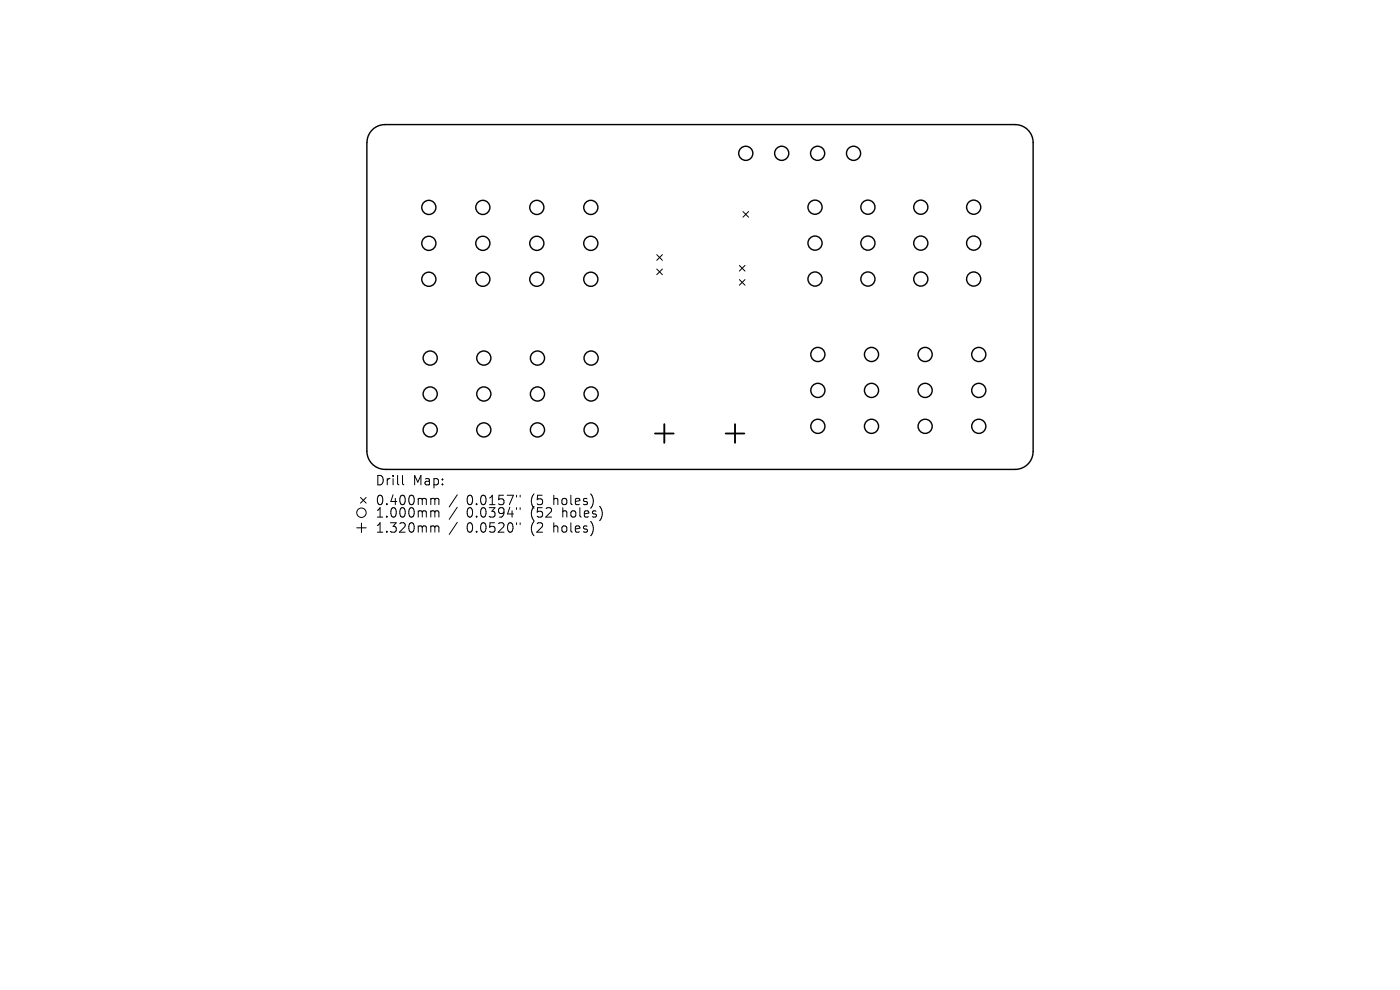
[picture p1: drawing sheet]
<svg xmlns="http://www.w3.org/2000/svg" width="297mm" height="210mm" viewBox="0 0 297 210" stroke-linecap="round" stroke-linejoin="round" font-family="sans-serif">
<defs><g id="words">
<g font-size="2.8">
<text x="79.7" y="103.2">Drill</text>
<text x="79.7" y="107.4">0.400mm</text>
<text x="87.6" y="103.2">Map:</text>
<text x="98.9" y="107.4">0.0157&quot;</text>
<text x="112.5" y="107.4">(5</text>
<text x="117.4" y="107.4">holes)</text>
<text x="79.7" y="110">1.000mm</text>
<text x="79.7" y="113.2">1.320mm</text>
<text x="98.9" y="110">0.0394&quot;</text>
<text x="98.9" y="113.2">0.0520&quot;</text>
<text x="112.5" y="110">(52</text>
<text x="112.5" y="113.2">(2</text>
<text x="117.4" y="113.2">holes)</text>
<text x="119.3" y="110">holes)</text>
</g>
</g></defs>
<g fill="none" stroke="#000" stroke-width=".3">
<path d="M77.8 30.2v65.5a3.9 3.9 0 0 0 3.9 3.9h133.7a3.8 3.8 0 0 0 3.8-3.8v-65.6a3.8 3.8 0 0 0-3.8-3.8h-133.7a3.8 3.8 0 0 0-3.8 3.8"/>
<circle cx="158.2" cy="32.5" r="1.5"/>
<circle cx="165.8" cy="32.5" r="1.5"/>
<circle cx="173.5" cy="32.5" r="1.5"/>
<circle cx="181.1" cy="32.5" r="1.5"/>
<circle cx="91" cy="44" r="1.5"/>
<circle cx="91" cy="59.2" r="1.5"/>
<circle cx="91" cy="51.6" r="1.5"/>
<circle cx="102.4" cy="44" r="1.5"/>
<circle cx="102.4" cy="59.2" r="1.5"/>
<circle cx="102.4" cy="51.6" r="1.5"/>
<circle cx="113.9" cy="44" r="1.5"/>
<circle cx="113.9" cy="51.6" r="1.5"/>
<circle cx="113.9" cy="59.2" r="1.5"/>
<circle cx="125.3" cy="44" r="1.5"/>
<circle cx="125.3" cy="51.6" r="1.5"/>
<circle cx="125.3" cy="59.2" r="1.5"/>
<circle cx="172.9" cy="59.2" r="1.5"/>
<circle cx="172.9" cy="51.6" r="1.5"/>
<circle cx="172.9" cy="44" r="1.5"/>
<circle cx="184.1" cy="51.6" r="1.5"/>
<circle cx="184.1" cy="59.2" r="1.5"/>
<circle cx="184.1" cy="44" r="1.5"/>
<circle cx="195.3" cy="51.6" r="1.5"/>
<circle cx="195.3" cy="59.2" r="1.5"/>
<circle cx="195.3" cy="44" r="1.5"/>
<circle cx="206.6" cy="44" r="1.5"/>
<circle cx="206.6" cy="51.6" r="1.5"/>
<circle cx="206.6" cy="59.2" r="1.5"/>
<circle cx="91.3" cy="76" r="1.5"/>
<circle cx="102.6" cy="76" r="1.5"/>
<circle cx="114" cy="76" r="1.5"/>
<circle cx="125.4" cy="76" r="1.5"/>
<circle cx="173.5" cy="75.2" r="1.5"/>
<circle cx="184.9" cy="75.2" r="1.5"/>
<circle cx="196.3" cy="75.2" r="1.5"/>
<circle cx="207.6" cy="75.2" r="1.5"/>
<circle cx="91.3" cy="83.6" r="1.5"/>
<circle cx="91.3" cy="91.2" r="1.5"/>
<circle cx="102.6" cy="91.2" r="1.5"/>
<circle cx="102.6" cy="83.6" r="1.5"/>
<circle cx="114" cy="91.2" r="1.5"/>
<circle cx="114" cy="83.6" r="1.5"/>
<circle cx="125.4" cy="91.2" r="1.5"/>
<circle cx="125.4" cy="83.6" r="1.5"/>
<circle cx="173.5" cy="90.4" r="1.5"/>
<circle cx="173.5" cy="82.8" r="1.5"/>
<circle cx="184.9" cy="90.4" r="1.5"/>
<circle cx="184.9" cy="82.8" r="1.5"/>
<circle cx="196.3" cy="82.8" r="1.5"/>
<circle cx="196.3" cy="90.4" r="1.5"/>
<circle cx="207.6" cy="82.8" r="1.5"/>
<circle cx="207.6" cy="90.4" r="1.5"/>
</g>
<g fill="none" stroke="#000" stroke-width=".21">
<path d="M139.3 54l1.2 1.2M139.3 57.1l1.2 1.2M140.5 54l-1.2 1.2M140.5 57.1l-1.2 1.2M156.9 56.3l1.2 1.2M156.9 59.3l1.2 1.2M157.6 44.9l1.2 1.2M158.1 56.3l-1.2 1.2M158.1 59.3l-1.2 1.2M158.8 44.9l-1.2 1.2M75.7 112h2M76.5 105.5l1.2 1.2"/>
<path d="M76.7 111v2M77.7 105.5l-1.2 1.2M85.4 100.9v1.7l.3 .3M92 105.7l.2 .3M92 108.4l.2 .2M92 111.6l.2 .2M92.2 106v1.1M92.2 108.6v1.1M92.2 111.8v1.1M92.2 106l.3-.3 .5 .1 .1 1.3M92.2 108.6l.3-.2 .5 .1 .1 1.2M92.2 111.8l.3-.2 .5 .1 .1 1.2"/>
<path d="M97 105l-1.7 2.5M97 107.6l-1.7 2.6M97 110.8l-1.7 2.6M109.6 105.1v.3M109.6 107.7v.4M109.6 110.9v.4M110.3 105.1v.3M110.3 107.7v.4M110.3 110.9v.4M125.8 105.6v1.4M125.8 111.5v1.3M127.7 108.3v1.3"/>
<circle cx="76.7" cy="108.8" r="1"/>
</g>
<path d="M138.9 92h4M140.9 90v3.9M153.9 92h4M155.9 90v3.9" fill="none" stroke="#000" stroke-width=".4"/>
<use href="#words"/>
</svg>
